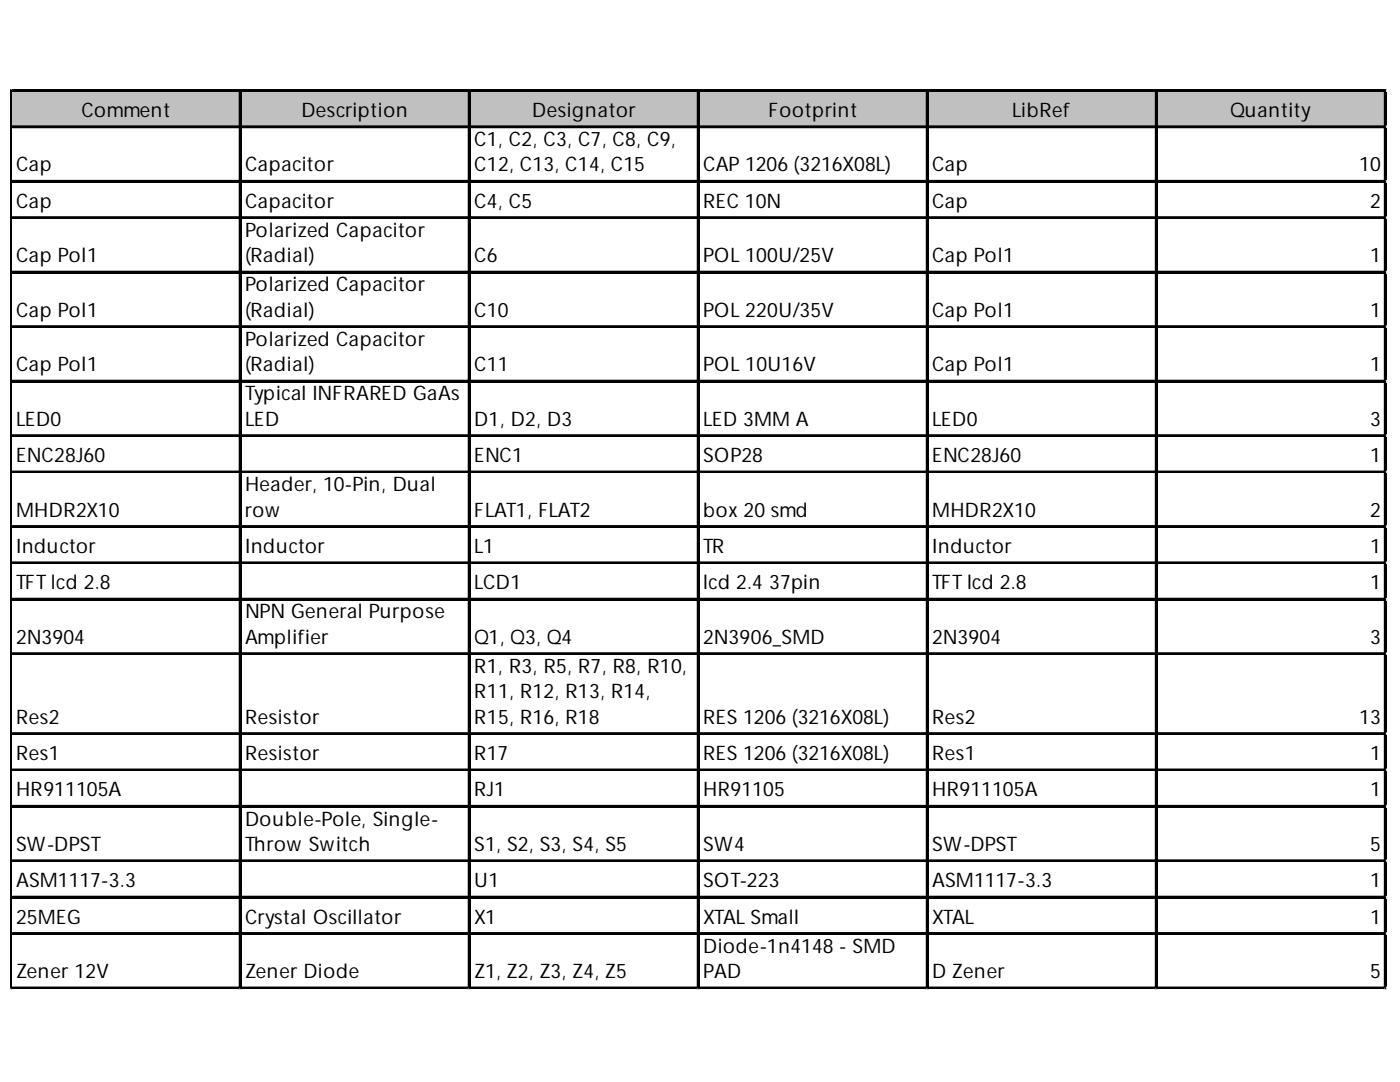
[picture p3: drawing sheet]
<svg xmlns="http://www.w3.org/2000/svg" width="279mm" height="216mm" viewBox="0 0 279 216" stroke-linecap="round" stroke-linejoin="round" font-family="sans-serif">
<defs><g id="words">
<g font-size="4">
<text x="16.3" y="23.3">Comment</text>
<text x="60.2" y="23.3">Description</text>
<text x="106.2" y="23.3">Designator</text>
<text x="153.4" y="23.3">Footprint</text>
<text x="202" y="23.3">LibRef</text>
<text x="245.5" y="23.3">Quantity</text>
<text x="94.6" y="29.1">C1, C2, C3, C7, C8, C9,</text>
<text x="3.2" y="34.2">Cap</text>
<text x="48.9" y="34.2">Capacitor</text>
<text x="94.6" y="34.2">C12, C13, C14, C15</text>
<text x="140.3" y="34.2">CAP 1206 (3216X08L)</text>
<text x="186" y="34.2">Cap</text>
<text x="271.3" y="34.2">10</text>
<text x="3.2" y="41.5">Cap</text>
<text x="48.9" y="41.5">Capacitor</text>
<text x="94.6" y="41.5">C4, C5</text>
<text x="140.3" y="41.5">REC 10N</text>
<text x="186" y="41.5">Cap</text>
<text x="273.5" y="41.5">2</text>
<text x="48.9" y="47.3">Polarized Capacitor</text>
<text x="3.2" y="52.3">Cap Pol1</text>
<text x="48.9" y="52.3">(Radial)</text>
<text x="94.6" y="52.3">C6</text>
<text x="140.3" y="52.3">POL 100U/25V</text>
<text x="186" y="52.3">Cap Pol1</text>
<text x="273.5" y="52.3">1</text>
<text x="48.9" y="58.1">Polarized Capacitor</text>
<text x="3.2" y="63.2">Cap Pol1</text>
<text x="48.9" y="63.2">(Radial)</text>
<text x="94.6" y="63.2">C10</text>
<text x="140.3" y="63.2">POL 220U/35V</text>
<text x="186" y="63.2">Cap Pol1</text>
<text x="273.5" y="63.2">1</text>
<text x="48.9" y="69">Polarized Capacitor</text>
<text x="3.2" y="74.1">Cap Pol1</text>
<text x="48.9" y="74.1">(Radial)</text>
<text x="94.6" y="74.1">C11</text>
<text x="140.3" y="74.1">POL 10U16V</text>
<text x="186" y="74.1">Cap Pol1</text>
<text x="273.5" y="74.1">1</text>
<text x="48.9" y="79.9">Typical INFRARED GaAs</text>
<text x="3.2" y="85">LED0</text>
<text x="48.9" y="85">LED</text>
<text x="94.6" y="85">D1, D2, D3</text>
<text x="140.3" y="85">LED 3MM A</text>
<text x="186" y="85">LED0</text>
<text x="273.5" y="85">3</text>
<text x="3.2" y="92.2">ENC28J60</text>
<text x="94.6" y="92.2">ENC1</text>
<text x="140.3" y="92.2">SOP28</text>
<text x="186" y="92.2">ENC28J60</text>
<text x="273.5" y="92.2">1</text>
<text x="48.9" y="98">Header, 10-Pin, Dual</text>
<text x="3.2" y="103.1">MHDR2X10</text>
<text x="48.9" y="103.1">row</text>
<text x="94.6" y="103.1">FLAT1, FLAT2</text>
<text x="140.3" y="103.1">box 20 smd</text>
<text x="186" y="103.1">MHDR2X10</text>
<text x="273.5" y="103.1">2</text>
<text x="3.2" y="110.3">Inductor</text>
<text x="48.9" y="110.3">Inductor</text>
<text x="94.6" y="110.3">L1</text>
<text x="140.3" y="110.3">TR</text>
<text x="186" y="110.3">Inductor</text>
<text x="273.5" y="110.3">1</text>
<text x="3.2" y="117.6">TFT lcd 2.8</text>
<text x="94.6" y="117.6">LCD1</text>
<text x="140.3" y="117.6">lcd 2.4 37pin</text>
<text x="186" y="117.6">TFT lcd 2.8</text>
<text x="273.5" y="117.6">1</text>
<text x="48.9" y="123.4">NPN General Purpose</text>
<text x="3.2" y="128.5">2N3904</text>
<text x="48.9" y="128.5">Amplifier</text>
<text x="94.6" y="128.5">Q1, Q3, Q4</text>
<text x="140.3" y="128.5">2N3906_SMD</text>
<text x="186" y="128.5">2N3904</text>
<text x="273.5" y="128.5">3</text>
<text x="94.6" y="134.3">R1, R3, R5, R7, R8, R10,</text>
<text x="94.6" y="139.3">R11, R12, R13, R14,</text>
<text x="3.2" y="144.4">Res2</text>
<text x="48.9" y="144.4">Resistor</text>
<text x="94.6" y="144.4">R15, R16, R18</text>
<text x="140.3" y="144.4">RES 1206 (3216X08L)</text>
<text x="186" y="144.4">Res2</text>
<text x="271.3" y="144.4">13</text>
<text x="3.2" y="151.7">Res1</text>
<text x="48.9" y="151.7">Resistor</text>
<text x="94.6" y="151.7">R17</text>
<text x="140.3" y="151.7">RES 1206 (3216X08L)</text>
<text x="186" y="151.7">Res1</text>
<text x="273.5" y="151.7">1</text>
<text x="3.2" y="158.9">HR911105A</text>
<text x="94.6" y="158.9">RJ1</text>
<text x="140.3" y="158.9">HR91105</text>
<text x="186" y="158.9">HR911105A</text>
<text x="273.5" y="158.9">1</text>
<text x="48.9" y="164.7">Double-Pole, Single-</text>
<text x="3.2" y="169.8">SW-DPST</text>
<text x="48.9" y="169.8">Throw Switch</text>
<text x="94.6" y="169.8">S1, S2, S3, S4, S5</text>
<text x="140.3" y="169.8">SW4</text>
<text x="186" y="169.8">SW-DPST</text>
<text x="273.5" y="169.8">5</text>
<text x="3.2" y="177.1">ASM1117-3.3</text>
<text x="94.6" y="177.1">U1</text>
<text x="140.3" y="177.1">SOT-223</text>
<text x="186" y="177.1">ASM1117-3.3</text>
<text x="273.5" y="177.1">1</text>
<text x="3.2" y="184.3">25MEG</text>
<text x="48.9" y="184.3">Crystal Oscillator</text>
<text x="94.6" y="184.3">X1</text>
<text x="140.3" y="184.3">XTAL Small</text>
<text x="186" y="184.3">XTAL</text>
<text x="273.5" y="184.3">1</text>
<text x="140.3" y="190.1">Diode-1n4148 - SMD</text>
<text x="3.2" y="195.2">Zener 12V</text>
<text x="48.9" y="195.2">Zener Diode</text>
<text x="94.6" y="195.2">Z1, Z2, Z3, Z4, Z5</text>
<text x="140.3" y="195.2">PAD</text>
<text x="186" y="195.2">D Zener</text>
<text x="273.5" y="195.2">5</text>
</g>
</g></defs>
<path d="M2.4 18.3h274.3v7.3h-274.3z" fill="#c0c0c0"/>
<g fill="none" stroke="#000" stroke-width=".36">
<path d="M2.1 17.9v179.5M2.3 17.9v179.5M2.5 17.9h274.2M2.5 18.1h274.2M47.8 18.3v179.1M48 18.3v179.1M93.5 18.3v179.1M93.7 18.3v179.1M139.2 18.3v179.1M139.4 18.3v179.1M184.9 18.3v179.1M185.1 18.3v179.1"/>
<path d="M230.6 18.3v179.1M230.8 18.3v179.1M276.4 18.3v179.1M276.5 18.3v179.1M2.5 25.2h274.2M2.5 25.4h274.2M2.5 36.1h274.2M2.5 36.3h274.2M2.5 43.3h274.2M2.5 43.5h274.2M2.5 54.2h274.2M2.5 54.4h274.2"/>
<path d="M2.5 65.1h274.2M2.5 65.3h274.2M2.5 76h274.2M2.5 76.1h274.2M2.5 86.8h274.2M2.5 87h274.2M2.5 94.1h274.2M2.5 94.3h274.2M2.5 105h274.2M2.5 105.1h274.2M2.5 112.2h274.2M2.5 112.4h274.2"/>
<path d="M2.5 119.5h274.2M2.5 119.6h274.2M2.5 130.3h274.2M2.5 130.5h274.2M2.5 146.3h274.2M2.5 146.5h274.2M2.5 153.5h274.2M2.5 153.7h274.2M2.5 160.8h274.2M2.5 161h274.2M2.5 171.7h274.2M2.5 171.8h274.2"/>
<path d="M2.5 178.9h274.2M2.5 179.1h274.2M2.5 186.2h274.2M2.5 186.3h274.2M2.5 197h274.2M2.5 197.2h274.2"/>
</g>
<path d="M2.1 197.4h.1" fill="none" stroke="#d4d4d4" stroke-width=".36"/>
<path d="M2.1 197.4h.4z" fill="#d4d4d4"/>
<path d="M47.8 197.4h.1" fill="none" stroke="#d4d4d4" stroke-width=".36"/>
<path d="M47.8 197.4h.4z" fill="#d4d4d4"/>
<path d="M93.5 197.4h.1" fill="none" stroke="#d4d4d4" stroke-width=".36"/>
<path d="M93.5 197.4h.4z" fill="#d4d4d4"/>
<path d="M139.2 197.4h.1" fill="none" stroke="#d4d4d4" stroke-width=".36"/>
<path d="M139.2 197.4h.4z" fill="#d4d4d4"/>
<path d="M184.9 197.4h.1" fill="none" stroke="#d4d4d4" stroke-width=".36"/>
<path d="M184.9 197.4h.4z" fill="#d4d4d4"/>
<path d="M230.6 197.4h.1" fill="none" stroke="#d4d4d4" stroke-width=".36"/>
<path d="M230.6 197.4h.4z" fill="#d4d4d4"/>
<path d="M276.4 197.4h.1" fill="none" stroke="#d4d4d4" stroke-width=".36"/>
<path d="M276.4 197.4h.3z" fill="#d4d4d4"/>
<path d="M276.7 17.9h.1" fill="none" stroke="#d4d4d4" stroke-width=".36"/>
<path d="M276.7 17.9l.1 .4z" fill="#d4d4d4"/>
<path d="M276.7 25.2h.1" fill="none" stroke="#d4d4d4" stroke-width=".36"/>
<path d="M276.7 25.2l.1 .4z" fill="#d4d4d4"/>
<path d="M276.7 36.1h.1" fill="none" stroke="#d4d4d4" stroke-width=".36"/>
<path d="M276.7 36.1l.1 .3z" fill="#d4d4d4"/>
<path d="M276.7 43.3h.1" fill="none" stroke="#d4d4d4" stroke-width=".36"/>
<path d="M276.7 43.3l.1 .4z" fill="#d4d4d4"/>
<path d="M276.7 54.2h.1" fill="none" stroke="#d4d4d4" stroke-width=".36"/>
<path d="M276.7 54.2l.1 .4z" fill="#d4d4d4"/>
<path d="M276.7 65.1h.1" fill="none" stroke="#d4d4d4" stroke-width=".36"/>
<path d="M276.7 65.1l.1 .3z" fill="#d4d4d4"/>
<path d="M276.7 76h.1" fill="none" stroke="#d4d4d4" stroke-width=".36"/>
<path d="M276.7 76l.1 .3z" fill="#d4d4d4"/>
<path d="M276.7 86.8h.1" fill="none" stroke="#d4d4d4" stroke-width=".36"/>
<path d="M276.7 86.8l.1 .4z" fill="#d4d4d4"/>
<path d="M276.7 94.1h.1" fill="none" stroke="#d4d4d4" stroke-width=".36"/>
<path d="M276.7 94.1l.1 .3z" fill="#d4d4d4"/>
<path d="M276.7 105h.1" fill="none" stroke="#d4d4d4" stroke-width=".36"/>
<path d="M276.7 105l.1 .3z" fill="#d4d4d4"/>
<path d="M276.7 112.2h.1" fill="none" stroke="#d4d4d4" stroke-width=".36"/>
<path d="M276.7 112.2l.1 .4z" fill="#d4d4d4"/>
<path d="M276.7 119.5h.1" fill="none" stroke="#d4d4d4" stroke-width=".36"/>
<path d="M276.7 119.5l.1 .3z" fill="#d4d4d4"/>
<path d="M276.7 130.3h.1" fill="none" stroke="#d4d4d4" stroke-width=".36"/>
<path d="M276.7 130.3l.1 .4z" fill="#d4d4d4"/>
<path d="M276.7 146.3h.1" fill="none" stroke="#d4d4d4" stroke-width=".36"/>
<path d="M276.7 146.3l.1 .3z" fill="#d4d4d4"/>
<path d="M276.7 153.5h.1" fill="none" stroke="#d4d4d4" stroke-width=".36"/>
<path d="M276.7 153.5l.1 .4z" fill="#d4d4d4"/>
<path d="M276.7 160.8h.1" fill="none" stroke="#d4d4d4" stroke-width=".36"/>
<path d="M276.7 160.8l.1 .3z" fill="#d4d4d4"/>
<path d="M276.7 171.7h.1" fill="none" stroke="#d4d4d4" stroke-width=".36"/>
<path d="M276.7 171.7l.1 .3z" fill="#d4d4d4"/>
<path d="M276.7 178.9h.1" fill="none" stroke="#d4d4d4" stroke-width=".36"/>
<path d="M276.7 178.9l.1 .4z" fill="#d4d4d4"/>
<path d="M276.7 186.2h.1" fill="none" stroke="#d4d4d4" stroke-width=".36"/>
<path d="M276.7 186.2l.1 .3z" fill="#d4d4d4"/>
<path d="M276.7 197h.1" fill="none" stroke="#d4d4d4" stroke-width=".36"/>
<path d="M276.7 197l.1 .4z" fill="#d4d4d4"/>
<use href="#words"/>
</svg>
